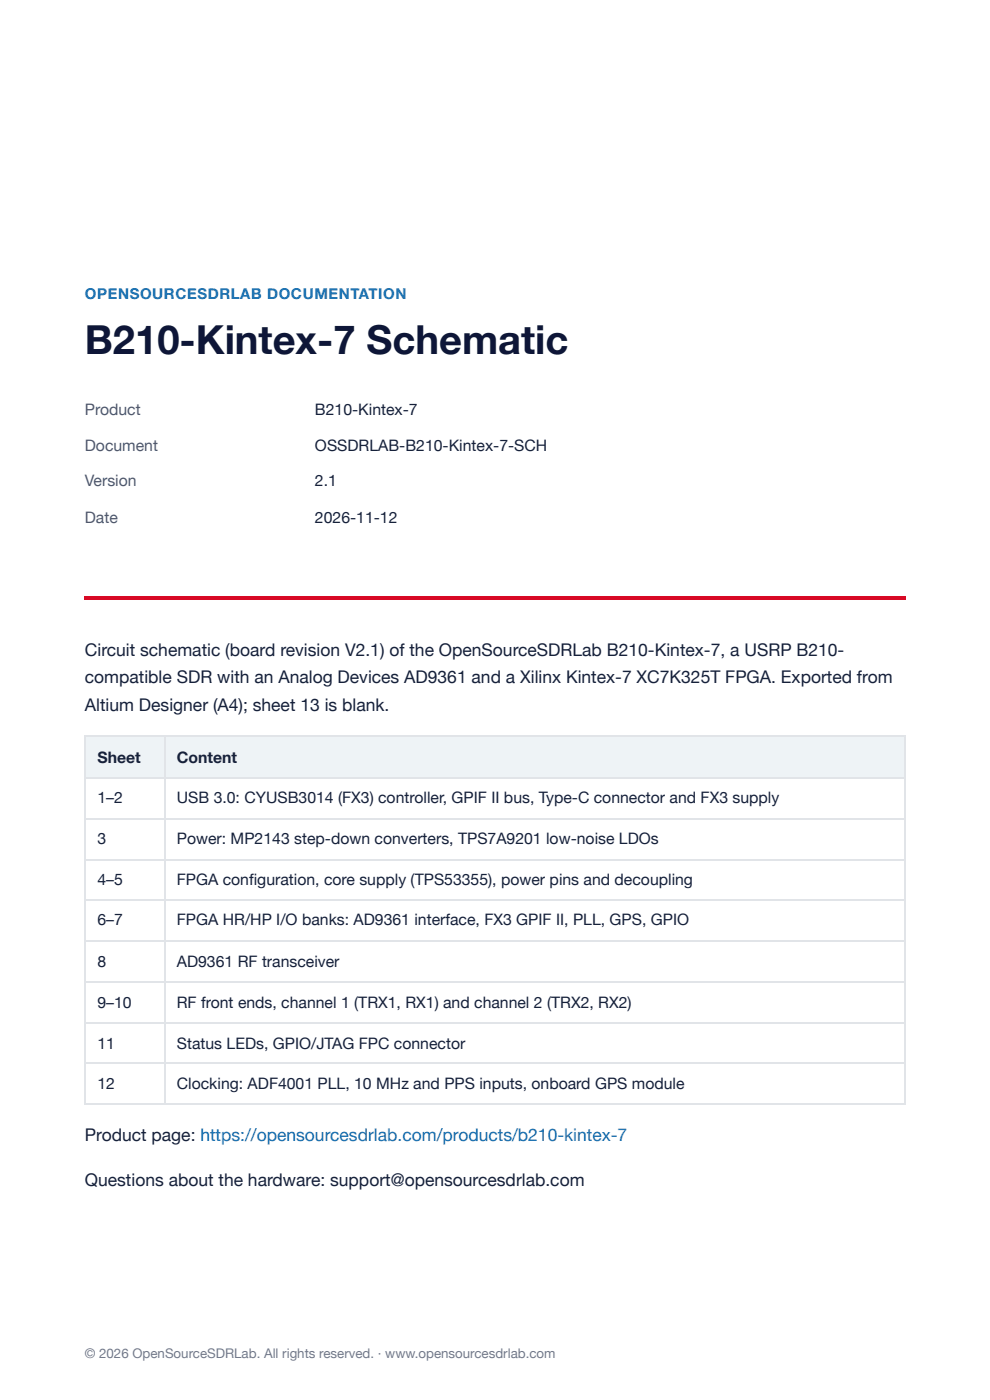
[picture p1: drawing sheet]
<svg xmlns="http://www.w3.org/2000/svg" width="210mm" height="297mm" viewBox="0 0 210 297" stroke-linecap="round" stroke-linejoin="round" font-family="sans-serif">
<defs><g id="words">
<text font-size="8.5" fill="#0e1638" x="18" y="75.1">B210-Kintex-7 Schematic</text>
<g font-size="3.7" fill="#16213a">
<text x="18" y="139.2">Circuit schematic (board revision V2.1) of the OpenSourceSDRLab B210-Kintex-7, a USRP B210-</text>
<text x="18" y="145">compatible SDR with an Analog Devices AD9361 and a Xilinx Kintex-7 XC7K325T FPGA. Exported from</text>
<text x="18" y="150.8">Altium Designer (A4); sheet 13 is blank.</text>
<text x="18" y="242.1">Product page: https://opensourcesdrlab.com/products/b210-kintex-7</text>
<text x="18" y="251.6">Questions about the hardware: support@opensourcesdrlab.com</text>
</g>
<g font-size="3.3" fill="#4b5871">
<text x="18" y="88.1">Product</text>
<text x="18" y="95.8">Document</text>
<text x="18" y="103.2">Version</text>
<text x="18" y="110.9">Date</text>
</g>
<g font-size="3.3" fill="#16213a">
<text x="66.8" y="88.1">B210-Kintex-7</text>
<text x="66.8" y="95.8">OSSDRLAB-B210-Kintex-7-SCH</text>
<text x="66.8" y="103.2">2.1</text>
<text x="66.8" y="110.9">2026-11-12</text>
<text x="20.7" y="161.9">Sheet</text>
<text x="37.5" y="161.9">Content</text>
<text x="20.7" y="170.4">1–2</text>
<text x="37.5" y="170.4">USB 3.0: CYUSB3014 (FX3) controller, GPIF II bus, Type-C connector and FX3 supply</text>
<text x="20.7" y="179.1">3</text>
<text x="37.5" y="179.1">Power: MP2143 step-down converters, TPS7A9201 low-noise LDOs</text>
<text x="20.7" y="187.9">4–5</text>
<text x="37.5" y="187.9">FPGA confi guration, core supply (TPS53355), power pins and decoupling</text>
<text x="20.7" y="196.3">6–7</text>
<text x="37.5" y="196.3">FPGA HR/HP I/O banks: AD9361 interface, FX3 GPIF II, PLL, GPS, GPIO</text>
<text x="20.7" y="205.1">8</text>
<text x="37.5" y="205.1">AD9361 RF transceiver</text>
<text x="20.7" y="213.8">9–10</text>
<text x="37.5" y="213.8">RF front ends, channel 1 (TRX1, RX1) and channel 2 (TRX2, RX2)</text>
<text x="20.7" y="222.5">11</text>
<text x="37.5" y="222.5">Status LEDs, GPIO/JTAG FPC connector</text>
<text x="20.7" y="231">12</text>
<text x="37.5" y="231">Clocking: ADF4001 PLL, 10 MHz and PPS inputs, onboard GPS module</text>
</g>
<text font-size="3.2" fill="#156eaf" x="18" y="63.5">OPENSOURCESDRLAB DOCUMENTATION</text>
<text font-size="2.8" fill="#6e7a90" x="18" y="288.1">© 2026 OpenSourceSDRLab. All rights reserved. · www.opensourcesdrlab.com</text>
</g></defs>
<path d="M18 126.5h174v.8h-174z" fill="#d80925"/>
<g fill="#eef3f6">
<path d="M18.3 156.4h16.6v8.7h-16.6z"/>
<path d="M34.9 156.4h157.1v8.7h-157.1z"/>
</g>
<path d="M18 156.2h174M18.1 156.1v78.3M35.1 156.1v78.3M18 165h174M18 173.7h174M18 182.4h174M18 190.9h174M18 199.6h174M18 208.4h174M18 217.1h174M18 225.6h174M18 234.3h174" fill="none" stroke="#e1e4e8" stroke-width=".26"/>
<path d="M191.9 156.1v78.3" fill="none" stroke="#e1e4e8" stroke-width=".22"/>
<use href="#words"/>
</svg>
